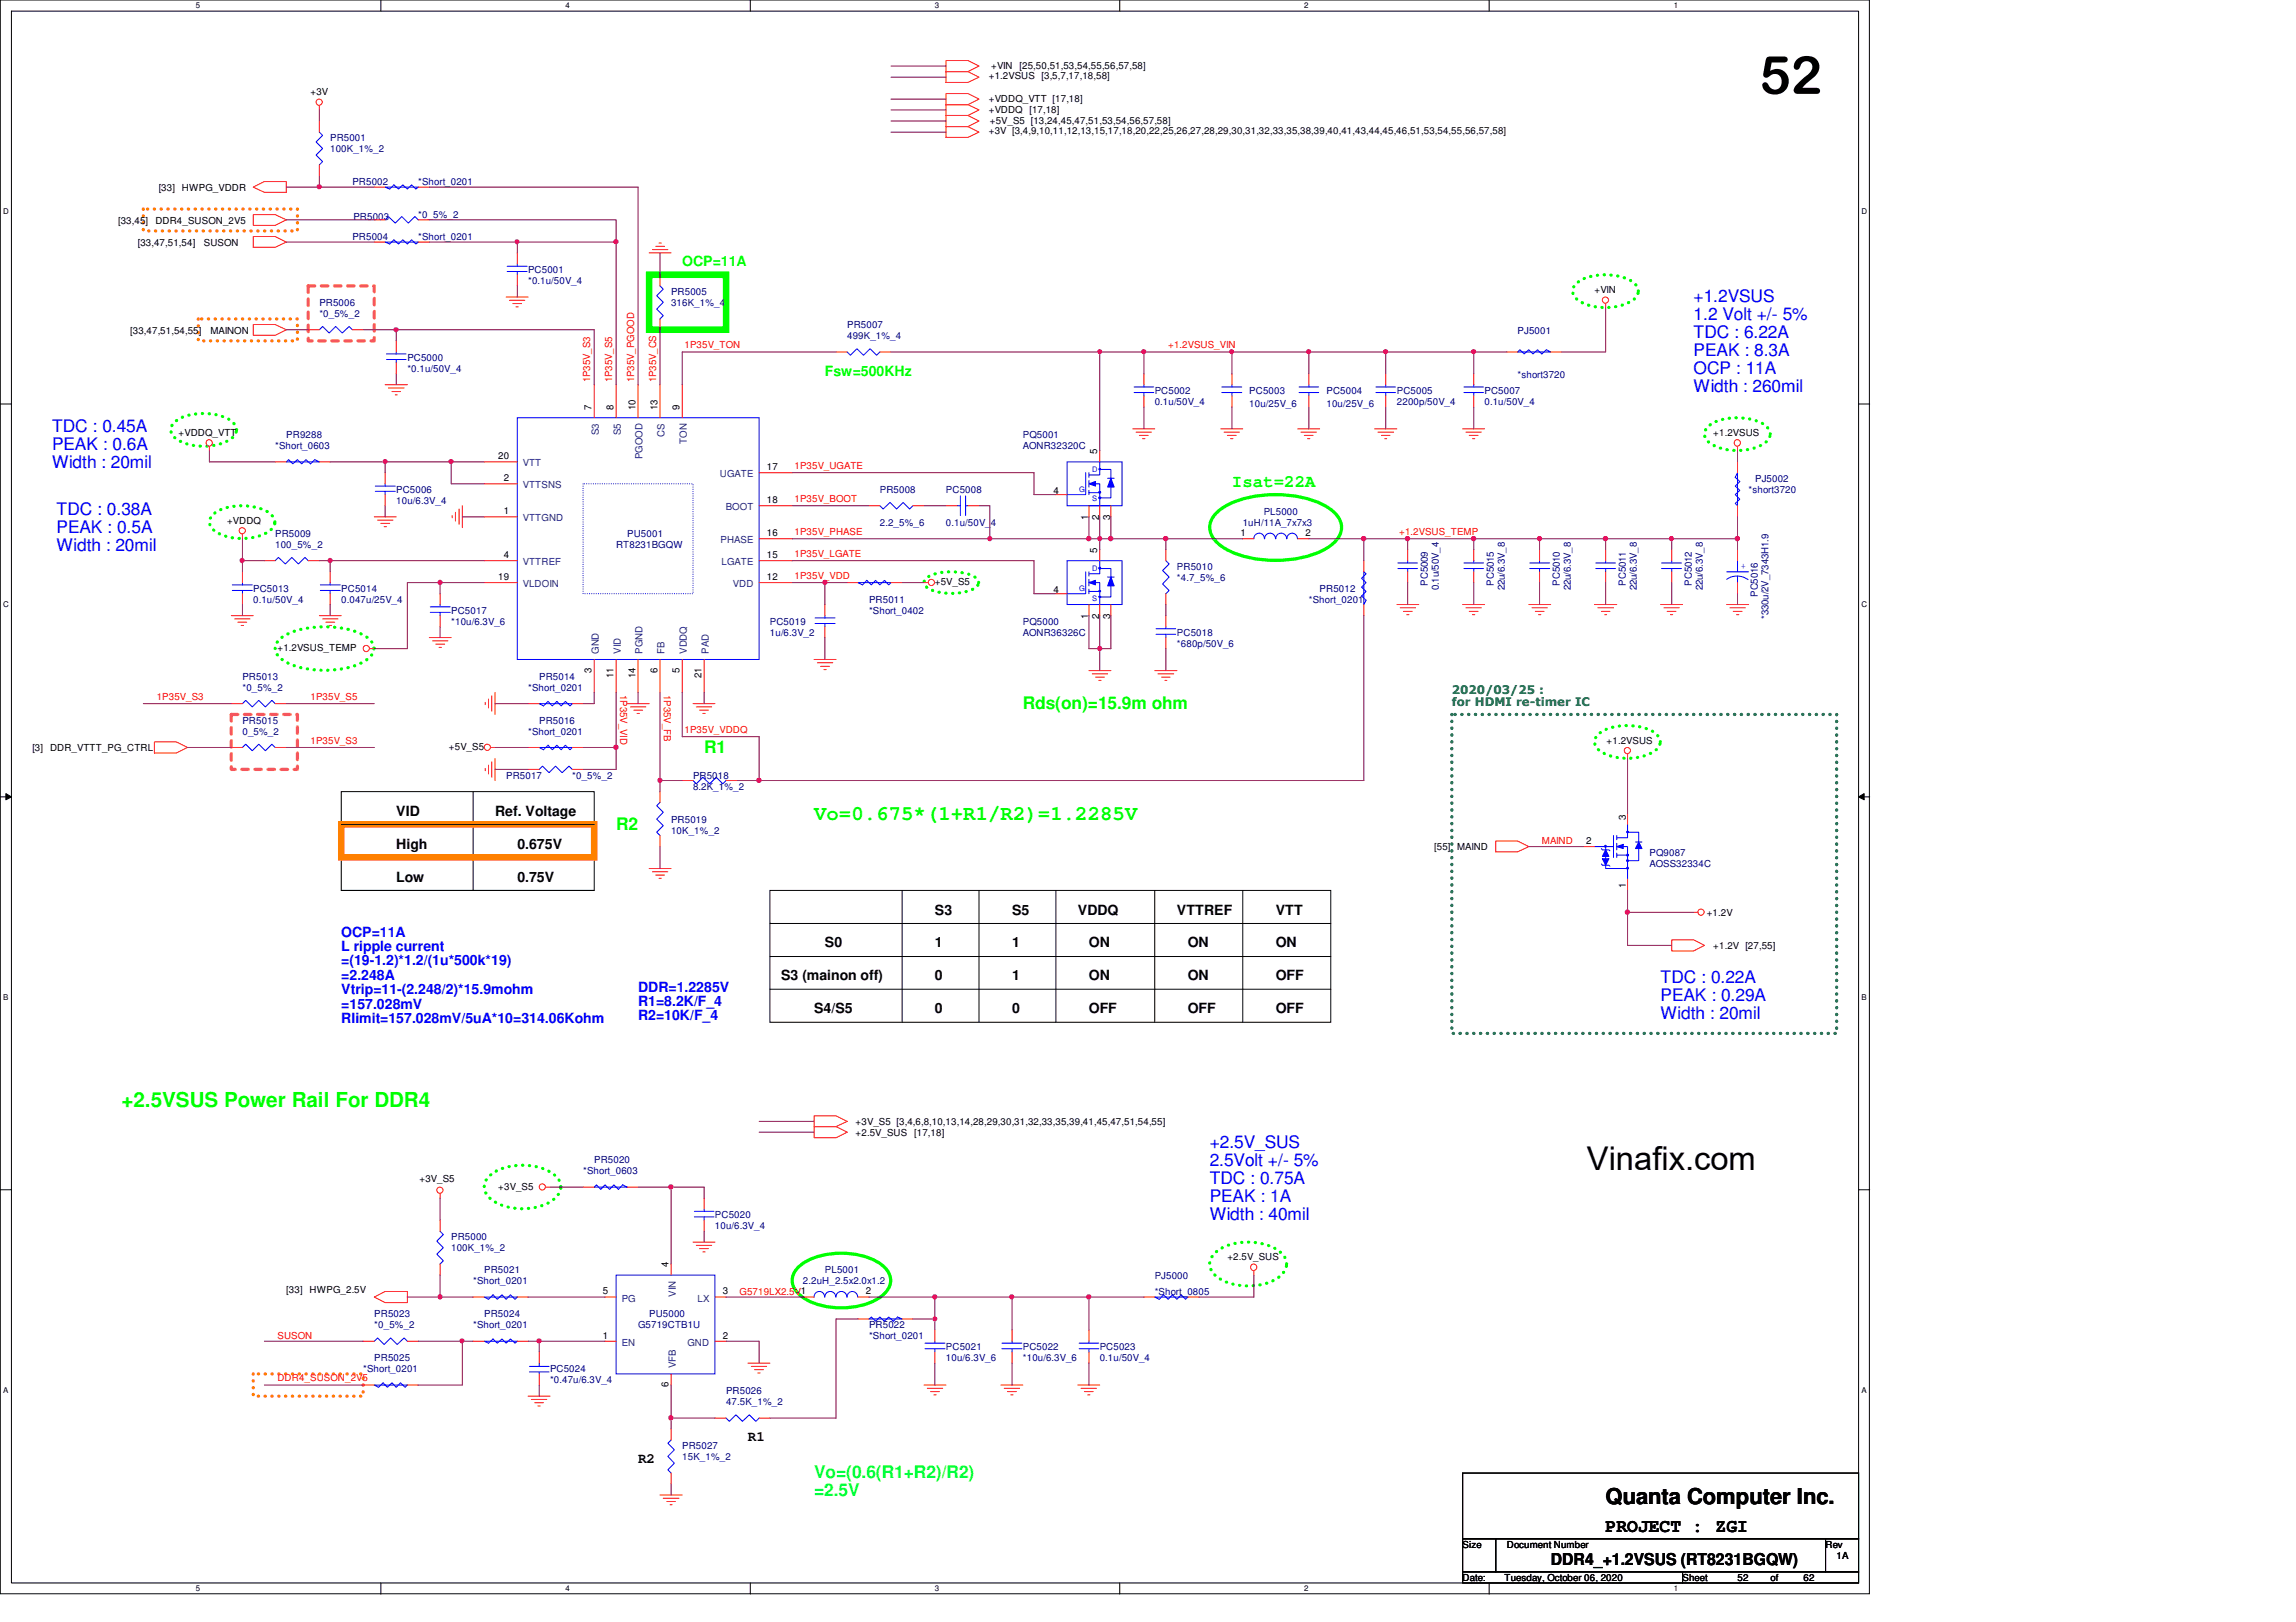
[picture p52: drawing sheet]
<svg xmlns="http://www.w3.org/2000/svg" width="297mm" height="210mm" viewBox="0 0 297 210" stroke-linecap="round" stroke-linejoin="round" font-family="sans-serif">
<defs><g id="words">
<text font-size="6.8" x="227.6" y="12.1">52</text>
<text font-size="4.2" x="205.3" y="151.5">Vinafix.com</text>
<text font-size="2.8" x="207.7" y="194.6">Quanta Computer Inc.</text>
<g font-size="2.7" fill="#0f0">
<text x="105.3" y="106.1">Vo=0.675*(1+R1/R2)=1.2285V</text>
<text x="15.7" y="143.3">+2.5VSUS Power Rail For DDR4</text>
</g>
<text font-size="2.4" x="207.7" y="198.2">PROJECT : ZGI</text>
<g font-size="2.2" fill="#00f">
<text x="219.1" y="39">+1.2VSUS</text>
<text x="219.1" y="41.4">1.2 Volt +/- 5%</text>
<text x="219.1" y="43.7">TDC : 6.22A</text>
<text x="219.1" y="46">PEAK : 8.3A</text>
<text x="219.1" y="48.3">OCP : 11A</text>
<text x="219.1" y="50.7">Width : 260mil</text>
<text x="6.7" y="56">TDC : 0.45A</text>
<text x="6.7" y="58.3">PEAK : 0.6A</text>
<text x="6.7" y="60.6">Width : 20mil</text>
<text x="7.3" y="66.6">TDC : 0.38A</text>
<text x="7.3" y="69">PEAK : 0.5A</text>
<text x="7.3" y="71.3">Width : 20mil</text>
<text x="214.8" y="127.2">TDC : 0.22A</text>
<text x="214.8" y="129.5">PEAK : 0.29A</text>
<text x="214.8" y="131.9">Width : 20mil</text>
<text x="156.5" y="148.5">+2.5V_SUS</text>
<text x="156.5" y="150.9">2.5Volt +/- 5%</text>
<text x="156.5" y="153.2">TDC : 0.75A</text>
<text x="156.5" y="155.5">PEAK : 1A</text>
<text x="156.5" y="157.9">Width : 40mil</text>
</g>
<g font-size="2.2" fill="#0f0">
<text x="159.4" y="63">Isat=22A</text>
<text x="132.3" y="91.7">Rds(on)=15.9m ohm</text>
<text x="91.1" y="97.4">R1</text>
<text x="79.7" y="107.4">R2</text>
</g>
<g font-size="2.2" fill="#00ff40">
<text x="105.3" y="191.3">Vo=(0.6(R1+R2)/R2)</text>
<text x="105.3" y="193.6">=2.5V</text>
</g>
<text font-size="2.1" x="200.6" y="202.6">DDR4_+1.2VSUS (RT8231BGQW)</text>
<g font-size="1.8" fill="#0f0">
<text x="88.3" y="34.4">OCP=11A</text>
<text x="106.7" y="48.6">Fsw=500KHz</text>
</g>
<g font-size="1.8">
<text x="51.3" y="105.5">VID</text>
<text x="64.1" y="105.5">Ref. Voltage</text>
<text x="51.3" y="109.8">High</text>
<text x="66.9" y="109.8">0.675V</text>
<text x="51.3" y="114.1">Low</text>
<text x="66.9" y="114.1">0.75V</text>
<text x="120.9" y="118.4">S3</text>
<text x="130.9" y="118.4">S5</text>
<text x="139.4" y="118.4">VDDQ</text>
<text x="152.3" y="118.4">VTTREF</text>
<text x="165.1" y="118.4">VTT</text>
<text x="106.7" y="122.6">S0</text>
<text x="120.9" y="122.6">1</text>
<text x="130.9" y="122.6">1</text>
<text x="140.9" y="122.6">ON</text>
<text x="153.7" y="122.6">ON</text>
<text x="165.1" y="122.6">ON</text>
<text x="101" y="126.9">S3 (mainon off)</text>
<text x="105.3" y="131.1">S4/S5</text>
<text x="120.9" y="131.1">0</text>
<text x="120.9" y="126.9">0</text>
<text x="130.9" y="131.1">0</text>
<text x="130.9" y="126.9">1</text>
<text x="140.9" y="126.9">ON</text>
<text x="140.9" y="131.1">OFF</text>
<text x="153.7" y="126.9">ON</text>
<text x="153.7" y="131.1">OFF</text>
<text x="165.1" y="126.9">OFF</text>
<text x="165.1" y="131.1">OFF</text>
<text x="82.5" y="189.3">R2</text>
<text x="96.8" y="186.4">R1</text>
</g>
<g font-size="1.8" fill="#00f">
<text x="44.2" y="121.2">OCP=11A</text>
<text x="44.2" y="123.1">L ripple current</text>
<text x="44.2" y="124.9">=(19-1.2)*1.2/(1u*500k*19)</text>
<text x="44.2" y="126.8">=2.248A</text>
<text x="44.2" y="128.7">Vtrip=11-(2.248/2)*15.9mohm</text>
<text x="44.2" y="130.5">=157.028mV</text>
<text x="82.5" y="128.3">DDR=1.2285V</text>
<text x="82.5" y="130.2">R1=8.2K/F_4</text>
<text x="44.2" y="132.4">Rlimit=157.028mV/5uA*10=314.06Kohm</text>
<text x="82.5" y="132">R2=10K/F_4</text>
</g>
<g font-size="1.5" fill="#008000">
<text x="187.8" y="89.8">2020/03/25 :</text>
<text x="187.8" y="91.3">for HDMI re-timer IC</text>
</g>
<g font-size="1.3">
<text x="127.9" y="10.3">+1.2VSUS [3,5,7,17,18,58]</text>
<text x="128.2" y="8.9">+VIN</text>
<text x="131.9" y="8.9">[25,50,51,53,54,55,56,57,58]</text>
<text x="40.2" y="12.3">+3V</text>
<text x="127.9" y="13.2">+VDDQ_VTT [17,18]</text>
<text x="127.9" y="17.4">+3V [3,4,9,10,11,12,13,15,17,18,20,22,25,26,27,28,29,30,31,32,33,35,38,39,40,41,43,44,45,46,51,53,54,55,56,57,58]</text>
<text x="127.9" y="14.6">+VDDQ [17,18]</text>
<text x="128.1" y="16">+5V_S5 [13,24,45,47,51,53,54,56,57,58]</text>
<text x="15.3" y="29">[33,45]</text>
<text x="20.1" y="29">DDR4_SUSON_2V5</text>
<text x="20.5" y="24.7">[33]</text>
<text x="23.5" y="24.7">HWPG_VDDR</text>
<text x="17.8" y="31.8">[33,47,51,54]</text>
<text x="26.4" y="31.8">SUSON</text>
<text x="206.3" y="37.9">+VIN</text>
<text x="16.8" y="43.2">[33,47,51,54,55]</text>
<text x="27.2" y="43.2">MAINON</text>
<text x="76.5" y="53" transform="rotate(-90 76.5 53)">7</text>
<text x="79.4" y="53" transform="rotate(-90 79.4 53)">8</text>
<text x="82.2" y="53" transform="rotate(-90 82.2 53)">10</text>
<text x="85" y="53" transform="rotate(-90 85 53)">13</text>
<text x="87.9" y="53" transform="rotate(-90 87.9 53)">9</text>
<text x="23.1" y="56.4">+VDDQ_VTT</text>
<text x="64.5" y="59.4">20</text>
<text x="141.9" y="58.8" transform="rotate(-90 141.9 58.8)">5</text>
<text x="221.7" y="56.4">+1.2VSUS</text>
<text x="65.2" y="62.3">2</text>
<text x="99.2" y="60.8">17</text>
<text x="99.2" y="65.1">18</text>
<text x="136.3" y="63.9">4</text>
<text x="29.4" y="67.8">+VDDQ</text>
<text x="65.2" y="66.5">1</text>
<text x="99.2" y="69.4">16</text>
<text x="140.8" y="67.3" transform="rotate(-90 140.8 67.3)">1</text>
<text x="141.9" y="71.5" transform="rotate(-90 141.9 71.5)">5</text>
<text x="142.2" y="67.3" transform="rotate(-90 142.2 67.3)">2</text>
<text x="143.6" y="67.3" transform="rotate(-90 143.6 67.3)">3</text>
<text x="160.5" y="69.4">1</text>
<text x="168.9" y="69.4">2</text>
<text x="64.5" y="75.1">19</text>
<text x="65.2" y="72.2">4</text>
<text x="99.2" y="72.2">15</text>
<text x="99.2" y="75.1">12</text>
<text x="120.9" y="75.7">+5V_S5</text>
<text x="136.3" y="76.8">4</text>
<text x="140.8" y="80.1" transform="rotate(-90 140.8 80.1)">1</text>
<text x="142.2" y="80.1" transform="rotate(-90 142.2 80.1)">2</text>
<text x="143.6" y="80.1" transform="rotate(-90 143.6 80.1)">3</text>
<text x="35.9" y="84.3">+1.2VSUS_TEMP</text>
<text x="76.5" y="87" transform="rotate(-90 76.5 87)">3</text>
<text x="79.4" y="87.7" transform="rotate(-90 79.4 87.7)">11</text>
<text x="82.2" y="87.7" transform="rotate(-90 82.2 87.7)">14</text>
<text x="85" y="87" transform="rotate(-90 85 87)">6</text>
<text x="87.9" y="87" transform="rotate(-90 87.9 87)">5</text>
<text x="90.8" y="87.7" transform="rotate(-90 90.8 87.7)">21</text>
<text x="4.2" y="97.2">[3]</text>
<text x="6.5" y="97.2">DDR_VTTT_PG_CTRL</text>
<text x="58.1" y="97.1">+5V_S5</text>
<text x="207.9" y="96.2">+1.2VSUS</text>
<text x="210.4" y="106.1" transform="rotate(-90 210.4 106.1)">3</text>
<text x="185.5" y="110">[55]</text>
<text x="188.5" y="110">MAIND</text>
<text x="205.2" y="109.2">2</text>
<text x="210.4" y="114.9" transform="rotate(-90 210.4 114.9)">1</text>
<text x="220.8" y="118.5">+1.2V</text>
<text x="221.7" y="122.8">+1.2V [27,55]</text>
<text x="110.7" y="147">+2.5V_SUS</text>
<text x="110.7" y="145.6">+3V_S5 [3,4,6,8,10,13,14,28,29,30,31,32,33,35,39,41,45,47,51,54,55]</text>
<text x="118.3" y="147">[17,18]</text>
<text x="54.3" y="153">+3V_S5</text>
<text x="64.5" y="154">+3V_S5</text>
<text x="37" y="167.3">[33]</text>
<text x="40" y="167.3">HWPG_2.5V</text>
<text x="78" y="167.5">5</text>
<text x="86.5" y="164" transform="rotate(-90 86.5 164)">4</text>
<text x="93.5" y="167.5">3</text>
<text x="112" y="167.5">2</text>
<text x="158.8" y="163.1">+2.5V_SUS</text>
<text x="78" y="173.2">1</text>
<text x="93.5" y="173.2">2</text>
<text x="86.5" y="179.5" transform="rotate(-90 86.5 179.5)">6</text>
<text x="189.2" y="200.3">Size</text>
<text x="194.9" y="200.3">Document Number</text>
<text x="236.2" y="200.3">Rev</text>
<text x="237.6" y="201.8">1A</text>
<text x="189.2" y="204.6">Date:</text>
<text x="194.6" y="204.6">Tuesday, October 06, 2020</text>
<text x="217.7" y="204.6">Sheet</text>
<text x="224.8" y="204.6">52</text>
<text x="229.1" y="204.6">of</text>
<text x="233.3" y="204.6">62</text>
</g>
<g font-size="1.3" fill="#000080">
<text x="42.7" y="18.3">PR5001</text>
<text x="42.7" y="19.7">100K_1%_2</text>
<text x="45.6" y="24">PR5002</text>
<text x="54.1" y="24">*Short_0201</text>
<text x="45.7" y="28.5">PR5003</text>
<text x="54.1" y="28.2">*0_5%_2</text>
<text x="45.6" y="31.1">PR5004</text>
<text x="54.1" y="31.1">*Short_0201</text>
<text x="68.3" y="35.3">PC5001</text>
<text x="41.3" y="39.6">PR5006</text>
<text x="41.3" y="41">*0_5%_2</text>
<text x="68.3" y="36.7">*0.1u/50V_4</text>
<text x="86.8" y="38.2">PR5005</text>
<text x="86.8" y="39.6">316K_1%_4</text>
<text x="52.7" y="46.7">PC5000</text>
<text x="109.6" y="42.5">PR5007</text>
<text x="109.6" y="43.9">499K_1%_4</text>
<text x="196.3" y="43.2">PJ5001</text>
<text x="52.7" y="48.1">*0.1u/50V_4</text>
<text x="149.4" y="51">PC5002</text>
<text x="149.4" y="52.4">0.1u/50V_4</text>
<text x="161.6" y="51">PC5003</text>
<text x="161.6" y="52.7">10u/25V_6</text>
<text x="171.6" y="51">PC5004</text>
<text x="171.6" y="52.7">10u/25V_6</text>
<text x="180.7" y="51">PC5005</text>
<text x="180.7" y="52.4">2200p/50V_4</text>
<text x="192.1" y="51">PC5007</text>
<text x="192.1" y="52.4">0.1u/50V_4</text>
<text x="196.3" y="49">*short3720</text>
<text x="35.6" y="58.1">*Short_0603</text>
<text x="37" y="56.7">PR9288</text>
<text x="132.3" y="56.7">PQ5001</text>
<text x="132.3" y="58.1">AONR32320C</text>
<text x="51.3" y="63.8">PC5006</text>
<text x="51.3" y="65.2">10u/6.3V_4</text>
<text x="113.8" y="63.8">PR5008</text>
<text x="122.4" y="63.8">PC5008</text>
<text x="226.2" y="63.8">*short3720</text>
<text x="227.1" y="62.4">PJ5002</text>
<text x="35.6" y="69.5">PR5009</text>
<text x="35.6" y="70.9">100_5%_2</text>
<text x="79.7" y="70.9">RT8231BGQW</text>
<text x="81.1" y="69.5">PU5001</text>
<text x="113.8" y="68.1">2.2_5%_6</text>
<text x="122.4" y="68.1">0.1u/50V_4</text>
<text x="160.8" y="68.1">1uH/11A_7x7x3</text>
<text x="163.5" y="66.6">PL5000</text>
<text x="32.8" y="76.6">PC5013</text>
<text x="44.2" y="76.6">PC5014</text>
<text x="152.3" y="73.7">PR5010</text>
<text x="152.3" y="75.2">*4.7_5%_6</text>
<text x="170.7" y="76.6">PR5012</text>
<text x="184.7" y="75.8" transform="rotate(-90 184.7 75.8)">PC5009</text>
<text x="186.1" y="76.4" transform="rotate(-90 186.1 76.4)">0.1u/50V_4</text>
<text x="193.2" y="75.8" transform="rotate(-90 193.2 75.8)">PC5015</text>
<text x="194.7" y="76.4" transform="rotate(-90 194.7 76.4)">22u/6.3V_8</text>
<text x="201.8" y="75.8" transform="rotate(-90 201.8 75.8)">PC5010</text>
<text x="203.2" y="76.4" transform="rotate(-90 203.2 76.4)">22u/6.3V_8</text>
<text x="210.4" y="75.8" transform="rotate(-90 210.4 75.8)">PC5011</text>
<text x="211.7" y="76.4" transform="rotate(-90 211.7 76.4)">22u/6.3V_8</text>
<text x="218.9" y="75.8" transform="rotate(-90 218.9 75.8)">PC5012</text>
<text x="220.3" y="76.4" transform="rotate(-90 220.3 76.4)">22u/6.3V_8</text>
<text x="227.4" y="77.3" transform="rotate(-90 227.4 77.3)">PC5016</text>
<text x="32.8" y="78">0.1u/50V_4</text>
<text x="44.2" y="78">0.047u/25V_4</text>
<text x="58.4" y="79.4">PC5017</text>
<text x="58.4" y="80.9">*10u/6.3V_6</text>
<text x="99.6" y="80.9">PC5019</text>
<text x="99.6" y="82.3">1u/6.3V_2</text>
<text x="112.4" y="78">PR5011</text>
<text x="112.4" y="79.4">*Short_0402</text>
<text x="132.3" y="80.9">PQ5000</text>
<text x="132.3" y="82.3">AONR36326C</text>
<text x="152.3" y="82.3">PC5018</text>
<text x="152.3" y="83.7">*680p/50V_6</text>
<text x="169.3" y="78">*Short_0201</text>
<text x="228.8" y="80.1" transform="rotate(-90 228.8 80.1)">*330u/2V_7343H1.9</text>
<text x="31.4" y="88">PR5013</text>
<text x="31.4" y="89.4">*0_5%_2</text>
<text x="68.3" y="89.4">*Short_0201</text>
<text x="69.8" y="88">PR5014</text>
<text x="31.4" y="93.6">PR5015</text>
<text x="31.4" y="95.1">0_5%_2</text>
<text x="68.3" y="95.1">*Short_0201</text>
<text x="69.8" y="93.6">PR5016</text>
<text x="65.5" y="100.8">PR5017</text>
<text x="74" y="100.8">*0_5%_2</text>
<text x="89.7" y="100.8">PR5018</text>
<text x="86.8" y="106.5">PR5019</text>
<text x="86.8" y="107.9">10K_1%_2</text>
<text x="89.7" y="102.2">8.2K_1%_2</text>
<text x="213.4" y="110.7">PQ9087</text>
<text x="213.4" y="112.1">AOSS32334C</text>
<text x="75.4" y="152">*Short_0603</text>
<text x="76.9" y="150.5">PR5020</text>
<text x="58.4" y="160.5">PR5000</text>
<text x="58.4" y="161.9">100K_1%_2</text>
<text x="92.5" y="157.6">PC5020</text>
<text x="92.5" y="159.1">10u/6.3V_4</text>
<text x="61.2" y="166.2">*Short_0201</text>
<text x="62.7" y="164.8">PR5021</text>
<text x="103.9" y="166.2">2.2uH_2.5x2.0x1.2</text>
<text x="106.7" y="164.8">PL5001</text>
<text x="149.4" y="165.5">PJ5000</text>
<text x="149.4" y="167.6">*Short_0805</text>
<text x="48.4" y="170.5">PR5023</text>
<text x="48.4" y="171.9">*0_5%_2</text>
<text x="61.2" y="171.9">*Short_0201</text>
<text x="62.7" y="170.5">PR5024</text>
<text x="82.5" y="171.9">G5719CTB1U</text>
<text x="84" y="170.5">PU5000</text>
<text x="112.4" y="171.9">PR5022</text>
<text x="112.4" y="173.3">*Short_0201</text>
<text x="47" y="177.6">*Short_0201</text>
<text x="48.4" y="176.1">PR5025</text>
<text x="71.2" y="177.6">PC5024</text>
<text x="71.2" y="179">*0.47u/6.3V_4</text>
<text x="122.4" y="174.8">PC5021</text>
<text x="122.4" y="176.1">10u/6.3V_6</text>
<text x="132.3" y="174.8">PC5022</text>
<text x="132.3" y="176.1">*10u/6.3V_6</text>
<text x="142.3" y="174.8">PC5023</text>
<text x="142.3" y="176.1">0.1u/50V_4</text>
<text x="93.9" y="180.4">PR5026</text>
<text x="93.9" y="181.9">47.5K_1%_2</text>
<text x="88.3" y="187.5">PR5027</text>
<text x="88.3" y="189">15K_1%_2</text>
</g>
<g font-size="1.3" fill="#f00">
<text x="88.6" y="45">1P35V_TON</text>
<text x="151.1" y="45">+1.2VSUS_VIN</text>
<text x="76.4" y="49.5" transform="rotate(-90 76.4 49.5)">1P35V_S3</text>
<text x="79.2" y="49.5" transform="rotate(-90 79.2 49.5)">1P35V_S5</text>
<text x="82" y="49.5" transform="rotate(-90 82 49.5)">1P35V_PGOOD</text>
<text x="84.9" y="49.5" transform="rotate(-90 84.9 49.5)">1P35V_CS</text>
<text x="102.8" y="64.9">1P35V_BOOT</text>
<text x="102.8" y="60.7">1P35V_UGATE</text>
<text x="102.8" y="69.2">1P35V_PHASE</text>
<text x="181" y="69.2">+1.2VSUS_TEMP</text>
<text x="102.8" y="74.9">1P35V_VDD</text>
<text x="102.8" y="72.1">1P35V_LGATE</text>
<text x="80.2" y="89.9" transform="rotate(90 80.2 89.9)">1P35V_VID</text>
<text x="85.9" y="89.9" transform="rotate(90 85.9 89.9)">1P35V_FB</text>
<text x="20.3" y="90.6">1P35V_S3</text>
<text x="40.2" y="90.6">1P35V_S5</text>
<text x="88.6" y="94.8">1P35V_VDDQ</text>
<text x="40.2" y="96.2">1P35V_S3</text>
<text x="199.5" y="109.3">MAIND</text>
<text x="95.7" y="167.6">G5719LX2.5V1</text>
<text x="35.9" y="173.3">SUSON</text>
<text x="35.9" y="178.7">DDR4_SUSON_2V5</text>
</g>
<g font-size="1.3" fill="#004080">
<text x="77.5" y="56.3" transform="rotate(-90 77.5 56.3)">S3</text>
<text x="80.3" y="56.3" transform="rotate(-90 80.3 56.3)">S5</text>
<text x="83.1" y="59.4" transform="rotate(-90 83.1 59.4)">PGOOD</text>
<text x="86" y="56.5" transform="rotate(-90 86 56.5)">CS</text>
<text x="88.9" y="57.4" transform="rotate(-90 88.9 57.4)">TON</text>
<text x="67.6" y="63.2">VTTSNS</text>
<text x="67.6" y="60.4">VTT</text>
<text x="93.1" y="61.8">UGATE</text>
<text x="67.6" y="67.5">VTTGND</text>
<text x="93.2" y="70.3">PHASE</text>
<text x="93.9" y="66">BOOT</text>
<text x="67.6" y="76">VLDOIN</text>
<text x="67.6" y="73.2">VTTREF</text>
<text x="93.3" y="73.2">LGATE</text>
<text x="94.8" y="76">VDD</text>
<text x="77.5" y="84.6" transform="rotate(-90 77.5 84.6)">GND</text>
<text x="80.3" y="84.6" transform="rotate(-90 80.3 84.6)">VID</text>
<text x="83.1" y="84.6" transform="rotate(-90 83.1 84.6)">PGND</text>
<text x="86" y="84.6" transform="rotate(-90 86 84.6)">FB</text>
<text x="88.9" y="84.6" transform="rotate(-90 88.9 84.6)">VDDQ</text>
<text x="91.7" y="84.6" transform="rotate(-90 91.7 84.6)">PAD</text>
<text x="87.4" y="167.8" transform="rotate(-90 87.4 167.8)">VIN</text>
<text x="80.4" y="168.4">PG</text>
<text x="90.3" y="168.4">LX</text>
<text x="80.4" y="174.2">EN</text>
<text x="87.4" y="177.1" transform="rotate(-90 87.4 177.1)">VFB</text>
<text x="88.9" y="174.2">GND</text>
</g>
<text font-size="1.3" fill="#00f" x="225.2" y="73.6">+</text>
<g font-size="1">
<text x="25.4" y="1.1">5</text>
<text x="73.1" y="1.1">4</text>
<text x="120.9" y="1.1">3</text>
<text x="168.7" y="1.1">2</text>
<text x="216.5" y="1.1">1</text>
<text x=".4" y="27.7">D</text>
<text x="240.8" y="27.7">D</text>
<text x=".4" y="78.6">C</text>
<text x="240.8" y="78.6">C</text>
<text x=".4" y="129.4">B</text>
<text x="240.8" y="129.4">B</text>
<text x=".4" y="180.3">A</text>
<text x="240.8" y="180.3">A</text>
<text x="25.4" y="205.9">5</text>
<text x="73.1" y="205.9">4</text>
<text x="120.9" y="205.9">3</text>
<text x="168.7" y="205.9">2</text>
<text x="216.5" y="205.9">1</text>
</g>
<g font-size="1" fill="#00f">
<text x="139.6" y="63.6">G</text>
<text x="141.3" y="64.9">S</text>
<text x="141.3" y="61.1">D</text>
<text x="139.6" y="76.5">G</text>
<text x="141.3" y="77.7">S</text>
<text x="141.3" y="73.9">D</text>
</g>
</g></defs>
<path d="M0 0h241.8v206.2h-241.8zM1.5 1.4h238.9v203.5h-238.9z" fill="none" stroke="#000" stroke-width=".13"/>
<g fill="#fff">
<path d="M25.4 .2h.5v1.1h-.5z"/>
<path d="M25.4 205h.5v1.2h-.5z"/>
</g>
<path d="M49.3 0v1.4M49.3 204.9v1.4" fill="none" stroke="#000" stroke-width=".13"/>
<g fill="#fff">
<path d="M73.1 .2h.6v1.1h-.6z"/>
<path d="M73.1 205h.6v1.2h-.6z"/>
</g>
<path d="M97.1 0v1.4M97.1 204.9v1.4" fill="none" stroke="#000" stroke-width=".13"/>
<g fill="#fff">
<path d="M120.9 .2h.6v1.1h-.6z"/>
<path d="M120.9 205h.6v1.2h-.6z"/>
</g>
<path d="M144.9 0v1.4M144.9 204.9v1.4" fill="none" stroke="#000" stroke-width=".13"/>
<g fill="#fff">
<path d="M168.7 .2h.6v1.1h-.6z"/>
<path d="M168.7 205h.6v1.2h-.6z"/>
</g>
<path d="M192.7 0v1.4M192.7 204.9v1.4" fill="none" stroke="#000" stroke-width=".13"/>
<g fill="#fff">
<path d="M216.5 .2h.6v1.1h-.6z"/>
<path d="M216.5 205h.6v1.2h-.6z"/>
<path d="M.4 26.8h.7v1.2h-.7z"/>
<path d="M240.8 26.8h.8v1.2h-.8z"/>
<path d="M.4 77.7h.7v1.1h-.7z"/>
<path d="M240.8 77.7h.8v1.1h-.8z"/>
</g>
<path d="M0 52.3h1.5M240.4 52.3h1.5" fill="none" stroke="#000" stroke-width=".13"/>
<g fill="#fff">
<path d="M.4 128.5h.7v1.2h-.7z"/>
<path d="M240.8 128.5h.7v1.2h-.7z"/>
</g>
<path d="M0 103.1h1.5M.8 102.7l.7 .4-.7 .4zM240.4 103.1h1.5M240.4 103.1l.8-.4v.8z" fill="none" stroke="#000" stroke-width=".13"/>
<path d="M.8 102.7l.7 .4-.7 .4zM240.4 103.1l.8-.4v.8z" fill="#000"/>
<g fill="#fff">
<path d="M.4 179.4h.7v1.1h-.7z"/>
<path d="M240.8 179.4h.7v1.1h-.7z"/>
</g>
<g fill="none" stroke="#000" stroke-width=".13">
<path d="M44.2 102.4h32.7v12.8h-32.7zM44.2 115.2h32.7M44.2 111h32.7M44.2 106.7h32.7M61.2 102.4v12.8M99.6 115.2h72.6v17.1h-72.6zM99.6 119.5h72.6M116.7 115.2v17.1M126.7 115.2v17.1M136.6 115.2v17.1M149.4 115.2v17.1M160.8 115.2v17.1"/>
<path d="M99.6 123.8h72.6M99.6 128h72.6M0 154h1.5M240.4 154h1.5M189.2 190.6h51.2v8.5h-51.2zM189.2 199.1h4.3v4.3h-4.3zM193.5 199.1h42.7v4.3h-42.7zM236.2 199.1h4.2v4.3h-4.2zM189.2 203.4h28.5v1.5h-28.5zM217.7 203.4h22.7v1.5h-22.7z"/>
</g>
<path d="M44.2 106.7h32.7v4.3h-32.7z" fill="none" stroke="#ff8000" stroke-width=".85"/>
<path d="M203.8 36.8a5.3 5.3 0 0 1 3.9-1.2 5.4 5.4 0 0 1 3.9 1.2 1.26 1.26 0 0 1-.4 2 7.1 7.1 0 0 1-7 0 1.31 1.31 0 0 1-.4-2zM22.4 54.8a5.3 5.3 0 0 1 3.9-1.3 5.4 5.4 0 0 1 4 1.3 1.26 1.26 0 0 1-.4 2 7.1 7.1 0 0 1-7.1 0 1.31 1.31 0 0 1-.4-2zM220.8 55.3a5.3 5.3 0 0 1 3.9-1.2 5.4 5.4 0 0 1 4 1.2 1.26 1.26 0 0 1-.4 2 7.1 7.1 0 0 1-7.1 0 1.31 1.31 0 0 1-.4-2zM27.4 66.7a5.3 5.3 0 0 1 3.9-1.3 5.4 5.4 0 0 1 3.9 1.3 1.27 1.27 0 0 1-.4 2 7 7 0 0 1-7 0 1.31 1.31 0 0 1-.4-2zM119.9 74.8a6.9 6.9 0 0 1 6.4 0 .71 .71 0 0 1 0 1.2 6.8 6.8 0 0 1-6.4 0 .72 .72 0 0 1 0-1.2zM36 82.9a7.4 7.4 0 0 1 4.8-1.7 11.1 11.1 0 0 1 6.7 1.3 1.6 1.6 0 0 1 .9 1.4 1.6 1.6 0 0 1-.9 1.4 11.2 11.2 0 0 1-7.7 1.3 6.7 6.7 0 0 1-3.8-1.7 1.43 1.43 0 0 1 0-2zM206.6 95.2a5.3 5.3 0 0 1 3.9-1.3 5.4 5.4 0 0 1 4 1.3 1.26 1.26 0 0 1-.4 2 7.1 7.1 0 0 1-7.1 0 1.31 1.31 0 0 1-.4-2zM63.5 152a7.5 7.5 0 0 1 8.2 0 1.89 1.89 0 0 1 0 3.2 7.4 7.4 0 0 1-8.2 0 1.9 1.9 0 0 1 0-3.2zM157.3 162a7.4 7.4 0 0 1 8.3 0 1.9 1.9 0 0 1 0 3.2 7.4 7.4 0 0 1-8.3 0 1.91 1.91 0 0 1 0-3.2z" fill="none" stroke="#0f0" stroke-width=".42" stroke-dasharray="0 .8"/>
<path d="M84 35.6h9.9v7.1h-9.9z" fill="none" stroke="#0f0" stroke-width=".85"/>
<path d="M18.5 27.1h20v2.8h-20zM25.7 41.3h12.8v2.8h-12.8zM32.8 177.8h14.2v2.9h-14.2z" fill="none" stroke="#ff8000" stroke-width=".42" stroke-dasharray="0 .8"/>
<path d="M157.3 66.5a9.3 9.3 0 0 1 5.3-2.3 14.7 14.7 0 0 1 8.9 1.3 3.6 3.6 0 0 1 2.1 2.7 3 3 0 0 1-1.4 2.4 13.1 13.1 0 0 1-8.4 1.9 11.3 11.3 0 0 1-5.9-1.9 2.6 2.6 0 0 1-.6-4.1zM103.4 163.9a8.6 8.6 0 0 1 6.6-1.7 6.7 6.7 0 0 1 4.8 2.3 2.19 2.19 0 0 1-.4 3 9.3 9.3 0 0 1-7.8 1.5 6.2 6.2 0 0 1-3.7-2.1 2.2 2.2 0 0 1 .5-3z" fill="none" stroke="#0f0" stroke-width=".42"/>
<path d="M187.8 92.5h49.8v41.2h-49.8z" fill="none" stroke="#008000" stroke-width=".42" stroke-dasharray="0 .8"/>
<path d="M39.9 37h8.5v7.1h-8.5zM29.9 92.5h8.6v7.1h-8.6z" fill="none" stroke="#ff8040" stroke-width=".42" stroke-dasharray=".8 .8"/>
<g fill="none" stroke="#f00" stroke-width=".13">
<path d="M41.3 13.7v.5M41.3 15.7v1.4M122.4 12.1h2.8l1.5 .7-1.5 .7h-2.8zM122.4 7.8h2.8l1.5 .8-1.5 .7h-2.8zM122.4 16.4h2.8l1.5 .7-1.5 .7h-2.8zM122.4 14.9h2.8l1.5 .8-1.5 .7h-2.8zM122.4 9.3h2.8l1.5 .7-1.5 .7h-2.8zM122.4 13.5h2.8l1.5 .7-1.5 .7h-2.8zM32.8 24.2l1.4-.7h2.8v1.4h-2.8zM32.8 27.8h2.8l1.4 .6-1.4 .8h-2.8zM32.8 30.6h2.8l1.4 .7-1.4 .7h-2.8zM41.3 21.3v1.5"/>
<path d="M65.5 38.4h2.8M65.9 38.9h2M66.3 39.3h1.2M66.8 39.7h.3M66.9 32.7v1.5M66.9 35.6v1.4M84 32.7h2.8M84.4 32.3h2M84.8 31.9h1.2M85.3 31.5h.3M85.4 35.6v1.4M207.7 39.3v.5"/>
<path d="M27.1 57.8v.5M32.8 42h2.8l1.4 .7-1.4 .7h-2.8zM49.8 49.8h2.9M50.2 50.2h2.1M50.7 50.7h1.1M51.1 51.1h.3M62.6 59.8h4.3M76.9 49.8v4.3M79.7 49.8v4.3M82.5 49.8v4.3M85.4 49.8v4.3M85.4 41.3v1.4"/>
<path d="M88.3 49.8v4.3M108.2 45.6h1.4M113.8 45.6h1.5M146.6 55.5h2.8M147 55.9h2M147.4 56.3h1.1M147.8 56.8h.3M157.9 55.5h2.9M158.4 55.9h2M158.8 56.3h1.1M159.2 56.8h.3M167.9 55.5h2.8"/>
<path d="M168.3 55.9h2M168.7 56.3h1.2M169.2 56.8h.3M177.8 55.5h2.9M178.3 55.9h2M178.7 56.3h1.1M179.2 56.8h.2M189.2 55.5h2.9M189.6 55.9h2M190.1 56.3h1.1M190.5 56.8h.3M224.8 57.8v.5"/>
<path d="M224.8 59.8v1.4M29.9 79.7h2.9M31.4 69.1v.6M41.3 79.7h2.9M48.4 66.9h2.9M48.8 67.3h2M49.3 67.7h1.1M49.7 68.2h.3M58.5 66.7v.3M58.9 66.3v1.1M59.4 65.9v2M59.8 65.4v2.9"/>
<path d="M62.6 75.4h4.3M62.6 62.6h4.3M62.6 66.9h4.3M62.6 72.6h4.3M98.2 72.6h4.3M98.2 75.4h4.3M98.2 69.7h4.3M98.2 61.2h4.3M98.2 65.4h4.3M119.5 75.4h.6M150.8 71.1v1.5M150.8 76.8v1.4"/>
<path d="M180.7 78.2h2.9M181.1 78.7h2M181.6 79.1h1.1M182 79.5h.3M189.2 78.2h2.9M189.6 78.7h2M190.1 79.1h1.1M190.5 79.5h.3M197.8 78.2h2.8M198.2 78.7h2M198.6 79.1h1.2M199 79.5h.3"/>
<path d="M199.2 71.1v1.5M199.2 74v1.4M206.3 78.2h2.9M206.7 78.7h2M207.2 79.1h1.1M207.6 79.5h.3M214.8 78.2h2.9M215.3 78.7h2M215.7 79.1h1.1M216.1 79.5h.3M223.4 78.2h2.8M223.8 78.7h2"/>
<path d="M224.2 79.1h1.2M224.7 79.5h.3M224.8 65.4v1.5M20 96h2.8l1.5 .7-1.5 .8h-2.8zM30.3 80.1h2M30.8 80.5h1.1M31.2 80.9h.3M41.7 80.1h2M42.2 80.5h1.1M42.6 80.9h.3M47.8 83.9h.6M55.5 82.5h2.9"/>
<path d="M56 82.9h2M56.4 83.4h1.1M56.8 83.8h.3M62.8 90.9v.3M62.8 99.4v.3M63.2 90.5v1.1M63.2 99v1.2M63.5 96.7h.5M63.6 90v2M63.6 98.6v2M64 89.6v2.9M64 98.2v2.8"/>
<path d="M76.9 85.3v4.3M79.7 85.3v4.3M81.1 91.1h2.9M81.6 91.5h2M82 91.9h1.1M82.4 92.3h.3M82.5 85.3v4.3M85.4 85.3v4.3M88.3 85.3v4.3M89.7 91.1h2.8M90.1 91.5h2M90.5 91.9h1.1"/>
<path d="M90.9 92.3h.3M91.1 85.3v4.3M105.3 85.3h2.9M105.7 85.8h2M106.2 86.2h1.1M106.6 86.7h.3M140.9 86.8h2.8M141.3 87.2h2M141.7 87.6h1.2M142.2 88.1h.2M149.4 86.8h2.9M149.8 87.2h2"/>
<path d="M150.3 87.6h1.1M150.7 88.1h.3M210.6 97.6v.6M84 112.4h2.8M84.4 112.8h2M84.8 113.2h1.2M85.3 113.7h.3M88.3 101h1.4M93.9 101h1.5M193.5 108.8h2.8l1.5 .8-1.5 .6h-2.8zM219.1 118.1h.6M216.3 121.6h2.8l1.4 .7-1.4 .8h-2.8z"/>
<path d="M56.9 154.5v.6M70.6 153.6h.6M105.3 145.8h2.9l1.4 .7-1.4 .7h-2.9zM105.3 144.4h2.9l1.4 .7-1.4 .7h-2.9zM48.4 167.9l1.4-.8h2.9v1.5h-2.9zM89.7 160.7h2.8M90.1 161.2h2M90.5 161.6h1.1M90.9 162h.3M96.8 176.4h2.8M97.2 176.8h2M97.6 177.2h1.2"/>
<path d="M98 177.7h.3M119.5 179.2h2.9M120 179.7h2M129.5 179.2h2.8M129.9 179.7h2M139.4 179.2h2.9M139.9 179.7h2M162.2 164.5v.5M68.3 180.7h2.9M68.7 181.1h2M69.2 181.5h1.1M69.6 181.9h.3"/>
<path d="M85.4 193.5h2.9M85.8 193.9h2M86.3 194.3h1.1M86.7 194.7h.2M86.8 184.9v1.5M86.8 190.6v1.4M120.4 180.1h1.1M120.8 180.5h.3M130.3 180.1h1.2M130.8 180.5h.3M140.3 180.1h1.1M140.7 180.5h.3"/>
<circle cx="41.3" cy="13.2" r=".4"/>
<circle cx="207.7" cy="38.8" r=".4"/>
<circle cx="27.1" cy="57.3" r=".42"/>
<circle cx="224.8" cy="57.3" r=".42"/>
<circle cx="31.3" cy="68.7" r=".4"/>
<circle cx="120.5" cy="75.4" r=".4"/>
<circle cx="47.4" cy="83.9" r=".4"/>
<circle cx="63" cy="96.7" r=".4"/>
<circle cx="210.5" cy="97.1" r=".4"/>
<circle cx="220.1" cy="118" r=".4"/>
<circle cx="56.9" cy="154" r=".4"/>
<circle cx="70.2" cy="153.6" r=".4"/>
<circle cx="162.2" cy="164" r=".42"/>
</g>
<g fill="none" stroke="#00f" stroke-width=".13">
<path d="M41.3 17.1l.4 .4-.8 .9 .8 .8-.8 .9 .8 .8-.4 .4M65.6 35.1h2.6M65.6 34.5h2.6M66.9 34.2v.3M66.9 35.1v.5M85.4 37l.4 .4-.8 .9 .8 .8-.8 .9 .8 .9-.4 .4M66.9 54.1h31.3v31.2h-31.3zM109.6 45.6l.4 .4 .9-.9 .8 .9 .9-.9 .8 .9 .4-.4M150.8 72.6l.5 .4-.9 .8 .9 .9-.9 .9 .9 .8-.5 .4M197.9 73.6h2.6M197.9 72.9h2.6M199.2 72.6v.3"/>
<path d="M199.2 73.6v.4M224.8 61.2v4.2l-.3-.2 .6-.6-.6-.6 .6-.5-.6-.6 .6-.6-.6-.5zM89.7 101l.4 .4 .8-.8 .9 .8 .9-.8 .8 .8 .4-.4M206.3 109.6h2.4M208.7 108.1v2.9M209.2 109.1v.9M209.2 108.1v.6M209.2 110.4v.6M209.2 110.7h1.4M211.6 109h.8M86.8 186.4l-.4 .4 .8 .8-.8 .9 .8 .9-.8 .8 .4 .4"/>
</g>
<path d="M75.4 62.6h14.3v14.2h-14.3z" fill="none" stroke="#00f" stroke-width=".13" stroke-dasharray="0 .3"/>
<path d="M210.5 110.6h.1v.1h-.1z" fill-rule="evenodd" fill="#00f"/>
<path d="M210.5 110.6h.1v.1h-.1z" fill="none" stroke="#00f" stroke-width=".13"/>
<path d="M210.5 107.6l.2 .1-.1 .1z" fill-rule="evenodd" fill="#00f"/>
<path d="M210.5 107.6l.2 .1-.1 .1z" fill="none" stroke="#00f" stroke-width=".13"/>
<path d="M210.5 111.3h.1v.2h-.1z" fill-rule="evenodd" fill="#00f"/>
<path d="M210.5 111.3h.1v.2h-.1z" fill="none" stroke="#00f" stroke-width=".13"/>
<path d="M210.5 112.3h.1v.1h-.1z" fill-rule="evenodd" fill="#00f"/>
<path d="M210.5 112.3h.1v.1h-.1z" fill="none" stroke="#00f" stroke-width=".13"/>
<path d="M207.6 109.4l.2 .1-.1 .1z" fill-rule="evenodd" fill="#00f"/>
<path d="M207.2 109.8l.1 .2h.8l.2 .1M207.2 111.8l.1 .2h.8l.2 .1M207.6 109.4l.2 .1-.1 .1zM207.7 109.6v2.8h2.9M210 109.6h.6v4.2M210.6 106.7v1.7h-1.4M210.6 107.7h1.4v3.7h-1.4" fill="none" stroke="#00f" stroke-width=".13"/>
<path d="M212 109l.4 .8h-.8z" fill="#00f"/>
<path d="M212 109l.4 .8h-.8z" fill="none" stroke="#00f" stroke-width=".13"/>
<path d="M207.3 111.1h.8l-.4 .9z" fill="#00f"/>
<path d="M207.3 111.1h.8l-.4 .9z" fill="none" stroke="#00f" stroke-width=".13"/>
<path d="M207.7 110l.4 .8h-.8z" fill="#00f"/>
<path d="M207.7 110l.4 .8h-.8z" fill="none" stroke="#00f" stroke-width=".13"/>
<path d="M209.2 109.6l.8-.3v.5z" fill="#00f"/>
<path d="M50 46.5h2.5M50 45.8h2.5M51.3 45.6v.2M51.3 46.5v.4M140.9 63.8h1.4M140.9 62.2v.8M140.9 61.2v.6M140.9 63.5v.5M140.9 65.4h2.8M143.3 61.9h.8M209.2 109.6l.8-.3v.5z" fill="none" stroke="#00f" stroke-width=".13"/>
<path d="M51.3 44.1v1.5M51.3 46.9v1.5M204.9 109.6h1.4M210.6 105.3v1.4M210.6 113.8v1.4" fill="none" stroke="#f00" stroke-width=".13"/>
<path d="M142.2 63.6h.2v.2h-.2z" fill-rule="evenodd" fill="#00f"/>
<path d="M142.2 63.6h.2v.2h-.2z" fill="none" stroke="#00f" stroke-width=".13"/>
<path d="M142.2 60.6l.2 .1-.1 .1z" fill-rule="evenodd" fill="#00f"/>
<path d="M142.2 60.6l.2 .1-.1 .1z" fill="none" stroke="#00f" stroke-width=".13"/>
<path d="M142.2 64.3h.2v.2h-.2z" fill-rule="evenodd" fill="#00f"/>
<path d="M142.3 59.8v1.7h-1.4M140.5 61.2v2.8h-2.5M141.7 62.6h.6v2.8M142.2 64.3h.2v.2h-.2zM142.3 60.7h1.4v1.2M143.7 63v1.4h-1.4" fill="none" stroke="#00f" stroke-width=".13"/>
<path d="M140.9 62.6l.8-.3v.6z" fill="#00f"/>
<path d="M140.9 62.6l.8-.3v.6z" fill="none" stroke="#00f" stroke-width=".13"/>
<path d="M143.7 61.9l.4 1.1h-.8z" fill="#00f"/>
<g fill="none" stroke="#00f" stroke-width=".13">
<path d="M49.8 28.4l.4-.4 .9 .9 .9-.9 .8 .9 .9-.9 .4 .4M49.8 24.2h4.3l-.3 .3-.5-.6-.6 .6-.6-.6-.5 .6-.6-.6-.6 .6zM37 59.8l.3-.3 .6 .5 .6-.5 .5 .5 .6-.5 .6 .5 .5-.5 .6 .3zM138 59.8h7.2v5.6h-7.2zM146.7 50.8h2.6M146.7 50.1h2.6M148 49.8v.3M148 50.8v.4M158.1 50.8h2.6M158.1 50.1h2.6M159.4 49.8v.3M159.4 50.8v.4"/>
<path d="M178 50.8h2.5M178 50.1h2.5M179.3 49.8v.3M179.3 50.8v.4M196.3 45.6l.3-.3 .6 .5 .6-.5 .5 .5 .6-.5 .6 .5 .6-.5 .5 .3zM30.1 76.4h2.5M30.1 75.7h2.5M31.4 75.4v.3M31.4 76.4v.4M35.6 72.6l.4-.5 .9 .9 .9-.9 .8 .9 .9-.9 .4 .5M41.4 76.4h2.6M41.4 75.7h2.6"/>
<path d="M42.7 75.4v.3M42.7 76.4v.4M48.6 63.6h2.5M48.6 62.9h2.5M49.8 62.6v.3M49.8 63.6v.4M55.7 79.2h2.5M55.7 78.5h2.5M56.9 78.2v.3M56.9 79.2v.5M111 75.4h4.3l-.3 .3-.6-.6-.6 .6-.5-.6-.6 .6-.6-.6-.5 .6zM123.8 65.4h.4"/>
<path d="M124.2 64.2v2.5M124.9 64.2v2.5M124.9 65.4h.3M140.9 76.5h1.4M140.9 75v.8M140.9 74v.5M140.9 76.2v.6M140.9 78.2h2.8M143.3 74.7h.8M143.7 61.9l.4 1.1h-.8zM163.6 69.7a.68 .68 0 0 0-.7-.7 .68 .68 0 0 0-.7 .7M165 69.7a.7 .7 0 0 0-.7-.7 .7 .7 0 0 0-.7 .7"/>
<path d="M166.5 69.7a.7 .7 0 0 0-.7-.7 .7 .7 0 0 0-.7 .7M167.8 69.7a.68 .68 0 0 0-.6-.7 .68 .68 0 0 0-.7 .7M176.4 74l.3 .3-.6 .5 .6 .6-.6 .6 .6 .5-.6 .6 .6 .6-.3 .5zM189.4 73.6h2.5M189.4 72.9h2.5M190.7 72.6v.3M190.7 73.6v.4M215 73.6h2.5M215 72.9h2.5M216.3 72.6v.3M216.3 73.6v.4M223.4 74h2.8"/>
<path d="M223.4 75a2.35 2.35 0 0 1 2.7 0M224.8 74.5v.9M224.8 72.6v1.4M31.4 91.1l.4-.5 .8 .9 .9-.9 .8 .9 .9-.9 .4 .5M31.4 96.7l.4-.4 .8 .9 .9-.9 .8 .9 .9-.9 .4 .4M69.8 91.1h4.2l-.3 .3-.6-.6-.5 .6-.6-.6-.5 .6-.6-.6-.6 .6zM149.6 82.1h2.5M149.6 81.4h2.5M150.8 81.1v.3M150.8 82.1v.4M85.4 103.8l-.4 .5 .8 .8-.8 .9 .8 .8-.8 .9 .4 .4M56.9 159.3l.5 .5-.9 .8 .9 .9-.9 .8 .9 .9-.5 .4"/>
<path d="M76.9 153.6l.3-.3 .5 .6 .6-.6 .6 .6 .5-.6 .6 .6 .6-.6 .5 .3zM89.8 157.5h2.6M89.8 156.8h2.6M91.1 156.5v.3M91.1 157.5v.4M48.4 179.2h4.3l-.3 .3-.6-.6-.5 .6-.6-.6-.6 .6-.5-.6-.6 .6zM48.4 173.6l.4-.5 .9 .9 .8-.9 .9 .9 .9-.9 .4 .5M62.6 167.9h4.3l-.3 .2-.6-.5-.5 .5-.6-.5-.6 .5-.5-.5-.6 .5zM79.7 165h12.8v12.8h-12.8zM106.7 167.9a.68 .68 0 0 0-.7-.8 .68 .68 0 0 0-.7 .8M108.1 167.9a.7 .7 0 0 0-.7-.8 .7 .7 0 0 0-.7 .8M109.6 167.9a.7 .7 0 0 0-.7-.8 .7 .7 0 0 0-.7 .8"/>
<path d="M111 167.9a.68 .68 0 0 0-.7-.8 .68 .68 0 0 0-.7 .8M112.4 170.7l.3-.3 .6 .6 .5-.6 .6 .6 .6-.6 .6 .6 .5-.6 .6 .3zM119.7 174.5h2.6M119.7 173.8h2.6M120.9 173.6v.2M120.9 174.5v.5M129.6 174.5h2.6M129.6 173.8h2.6M130.9 173.6v.2M130.9 174.5v.5M149.4 167.9h4.3l-.3 .2-.6-.5-.5 .5-.6-.5-.6 .5-.6-.5-.5 .5zM93.9 183.5l.5 .4 .8-.8 .9 .8 .8-.8 .9 .8 .4-.4"/>
</g>
<g fill="none" stroke="#f00" stroke-width=".13">
<path d="M48.4 24.2h1.4M48.4 28.4h1.4M54.1 24.2h1.4M54.1 28.4h1.4M35.6 59.8h1.4M41.3 59.8h1.4M142.3 58.3v1.5M148 48.4v1.4M148 51.2v1.5M159.4 48.4v1.4M159.4 51.2v1.5M179.3 48.4v1.4"/>
<path d="M179.3 51.2v1.5M194.9 45.6h1.4M200.6 45.6h1.5M31.4 74v1.4M31.4 76.8v1.4M34.2 72.6h1.4M39.9 72.6h1.4M42.7 74v1.4M42.7 76.8v1.4M49.8 61.2v1.4M49.8 64v1.4M56.9 76.8v1.4"/>
<path d="M56.9 79.7v1.4M109.6 75.4h1.4M115.3 75.4h1.4M122.4 65.4h1.4M125.2 65.4h1.5M136.6 64h1.4M140.9 65.4v1.5M142.3 65.4v1.5M143.7 65.4v1.5M150.8 79.7v1.4M160.8 69.7h1.4M167.9 69.7h1.4"/>
<path d="M176.4 72.6v1.4M176.4 78.2v1.5M190.7 71.1v1.5M190.7 74v1.4M216.3 71.1v1.5M216.3 74v1.4M224.8 71.1v1.5M224.8 75.4v1.4M29.9 91.1h1.5M29.9 96.7h1.5M35.6 91.1h1.4M35.6 96.7h1.4"/>
<path d="M68.3 91.1h1.5M74 91.1h1.4M150.8 82.5v1.4M85.4 102.4v1.4M85.4 108.1v1.5M56.9 157.9v1.4M75.4 153.6h1.5M81.1 153.6h1.4M91.1 155.1v1.4M91.1 157.9v1.4M47 179.2h1.4M47 173.6h1.4"/>
<path d="M52.7 179.2h1.4M52.7 173.6h1.4M56.9 163.6v1.4M61.2 167.9h1.4M66.9 167.9h1.4M78.3 173.6h1.4M78.3 167.9h1.4M86.8 163.6v1.4M86.8 177.8v1.4M92.5 173.6h1.4M92.5 167.9h1.4M103.9 167.9h1.4"/>
<path d="M111 170.7h1.4M111 167.9h1.4M116.7 170.7h1.4M120.9 172.1v1.5M120.9 175v1.4M130.9 172.1v1.5M130.9 175v1.4M148 167.9h1.4M153.7 167.9h1.4M92.5 183.5h1.4M98.2 183.5h1.4"/>
</g>
<path d="M142.2 76.4l.2 .1-.1 .1z" fill-rule="evenodd" fill="#00f"/>
<path d="M142.2 76.4l.2 .1-.1 .1z" fill="none" stroke="#00f" stroke-width=".13"/>
<path d="M142.2 73.4h.2v.2h-.2z" fill-rule="evenodd" fill="#00f"/>
<path d="M142.2 73.4h.2v.2h-.2z" fill="none" stroke="#00f" stroke-width=".13"/>
<path d="M142.2 77.2h.2l-.1 .1z" fill-rule="evenodd" fill="#00f"/>
<path d="M140.5 74v2.8h-2.5M141.7 75.4h.6v2.8M142.2 77.2h.2l-.1 .1zM142.3 73.6h1.4v1.1M142.3 72.6v1.7h-1.4M143.7 75.8v1.5h-1.4" fill="none" stroke="#00f" stroke-width=".13"/>
<path d="M140.9 75.4l.8-.3v.6z" fill="#00f"/>
<path d="M140.9 75.4l.8-.3v.6z" fill="none" stroke="#00f" stroke-width=".13"/>
<path d="M143.7 74.7l.4 1.1h-.8z" fill="#00f"/>
<g fill="none" stroke="#00f" stroke-width=".13">
<path d="M49.8 31.3h4.3l-.3 .3-.5-.6-.6 .6-.6-.6-.5 .6-.6-.6-.6 .6zM41.3 42.7l.4-.5 .9 .9 .8-.9 .9 .9 .9-.9 .4 .5M168.1 50.8h2.5M168.1 50.1h2.5M169.3 49.8v.3M169.3 50.8v.4M189.4 50.8h2.5M189.4 50.1h2.5M190.7 49.8v.3M190.7 50.8v.4M105.4 80h2.6M106.7 79.7v.3"/>
<path d="M113.8 65.4l.5 .5 .8-.9 .9 .9 .8-.9 .9 .9 .4-.5M138 72.6h7.2v5.6h-7.2zM143.7 74.7l.4 1.1h-.8zM180.8 73.6h2.6M180.8 72.9h2.6M182.1 72.6v.3M182.1 73.6v.4M206.5 73.6h2.5M206.5 72.9h2.5M207.7 72.6v.3M207.7 73.6v.4M69.8 96.7h4.2l-.3 .3-.6-.6-.5 .6-.6-.6-.5 .6-.6-.6-.6 .6z"/>
<path d="M69.8 99.6l.4-.5 .8 .9 .9-.9 .8 .9 .9-.9 .4 .5M105.4 80.7h2.6M106.7 80.7v.4M62.6 173.6h4.3l-.3 .2-.6-.5-.5 .5-.6-.5-.6 .5-.5-.5-.6 .5zM68.5 176.8h2.5M68.5 177.5h2.5M69.8 177.5v.3M69.8 176.4v.4M139.6 174.5h2.6M139.6 173.8h2.6M140.9 173.6v.2M140.9 174.5v.5"/>
</g>
<g fill="none" stroke="#f00" stroke-width=".13">
<path d="M48.4 31.3h1.4M54.1 31.3h1.4M39.9 42.7h1.4M45.6 42.7h1.4M169.3 48.4v1.4M169.3 51.2v1.5M190.7 48.4v1.4M190.7 51.2v1.5M106.7 78.2v1.5M112.4 65.4h1.4M118.1 65.4h1.4M136.6 76.8h1.4"/>
<path d="M140.9 78.2v1.5M142.3 78.2v1.5M142.3 71.1v1.5M143.7 78.2v1.5M182.1 71.1v1.5M182.1 74v1.4M207.7 71.1v1.5M207.7 74v1.4M68.3 99.6h1.5M68.3 96.7h1.5M74 99.6h1.4M74 96.7h1.4"/>
<path d="M106.7 81.1v1.4M61.2 173.6h1.4M66.9 173.6h1.4M69.8 177.8v1.4M69.8 175v1.4M140.9 172.1v1.5M140.9 175v1.4"/>
</g>
<path d="M142.3 45.6v12.7M216.3 69.7v1.4M224.8 69.7v1.4M142.3 83.9v2.9" fill="none" stroke="#800040" stroke-width=".13"/>
<circle cx="142.3" cy="83.9" r=".27" fill="#f0f"/>
<circle cx="142.3" cy="83.9" r=".27" fill="none" stroke="#f0f" stroke-width=".13"/>
<path d="M78.3 173.6h-8.5v1.4" fill="none" stroke="#800040" stroke-width=".13"/>
<circle cx="69.7" cy="173.5" r=".27" fill="#f0f"/>
<circle cx="69.7" cy="173.5" r=".27" fill="none" stroke="#f0f" stroke-width=".13"/>
<path d="M115.3 15.7h7.1M115.3 17.1h7.1M190.7 45.6h4.2M190.7 69.7h-8.6v1.4M118.1 170.7h2.8v1.4" fill="none" stroke="#800040" stroke-width=".13"/>
<circle cx="190.6" cy="69.7" r=".29" fill="#f0f"/>
<circle cx="190.6" cy="69.7" r=".29" fill="none" stroke="#f0f" stroke-width=".13"/>
<circle cx="182.1" cy="69.7" r=".29" fill="#f0f"/>
<circle cx="182.1" cy="69.7" r=".29" fill="none" stroke="#f0f" stroke-width=".13"/>
<path d="M115.3 10h7.1M56.9 165v2.9h-4.2" fill="none" stroke="#800040" stroke-width=".13"/>
<circle cx="56.9" cy="167.8" r=".27" fill="#f0f"/>
<circle cx="56.9" cy="167.8" r=".27" fill="none" stroke="#f0f" stroke-width=".13"/>
<path d="M37 28.4h11.4M66.9 31.3v1.4M207.7 69.7h8.6M56.9 155.1v2.8M98.2 145.1h7.1" fill="none" stroke="#800040" stroke-width=".13"/>
<circle cx="216.2" cy="69.7" r=".27" fill="#f0f"/>
<circle cx="216.2" cy="69.7" r=".27" fill="none" stroke="#f0f" stroke-width=".13"/>
<circle cx="207.7" cy="69.7" r=".29" fill="#f0f"/>
<circle cx="207.7" cy="69.7" r=".29" fill="none" stroke="#f0f" stroke-width=".13"/>
<path d="M91.1 159.3v1.4M120.9 167.9v2.8M130.9 167.9h10" fill="none" stroke="#800040" stroke-width=".13"/>
<circle cx="120.9" cy="170.7" r=".26" fill="#f0f"/>
<circle cx="120.9" cy="170.7" r=".26" fill="none" stroke="#f0f" stroke-width=".13"/>
<path d="M120.9 167.9h10" fill="none" stroke="#800040" stroke-width=".13"/>
<circle cx="130.9" cy="167.8" r=".27" fill="#f0f"/>
<circle cx="130.9" cy="167.8" r=".27" fill="none" stroke="#f0f" stroke-width=".13"/>
<circle cx="120.9" cy="167.8" r=".27" fill="#f0f"/>
<circle cx="120.9" cy="167.8" r=".27" fill="none" stroke="#f0f" stroke-width=".13"/>
<path d="M86.8 153.6h4.3M59.8 173.6h1.4M108.2 170.7v12.8h-8.6M112.4 167.9h8.5M120.9 176.4v2.8M130.9 167.9v4.2M140.9 167.9h7.1M162.2 165v2.9M86.8 192v1.5" fill="none" stroke="#800040" stroke-width=".13"/>
<circle cx="59.8" cy="173.5" r=".26" fill="#f0f"/>
<circle cx="59.8" cy="173.5" r=".26" fill="none" stroke="#f0f" stroke-width=".13"/>
<path d="M71.2 153.6h4.2M86.8 153.6v10M93.9 173.6h4.3v2.8M86.8 183.5v1.4" fill="none" stroke="#800040" stroke-width=".13"/>
<circle cx="86.8" cy="153.6" r=".29" fill="#f0f"/>
<circle cx="86.8" cy="153.6" r=".29" fill="none" stroke="#f0f" stroke-width=".13"/>
<path d="M91.1 153.6v1.5M98.2 146.5h7.1M54.1 179.2h5.7M68.3 167.9h10M68.3 173.6h1.5M69.8 179.2v1.5M86.8 179.2v4.3h5.7M93.9 167.9h10" fill="none" stroke="#800040" stroke-width=".13"/>
<circle cx="86.8" cy="183.5" r=".29" fill="#f0f"/>
<circle cx="86.8" cy="183.5" r=".29" fill="none" stroke="#f0f" stroke-width=".13"/>
<path d="M56.9 167.9h4.3M140.9 176.4v2.8M140.9 167.9v4.2" fill="none" stroke="#800040" stroke-width=".13"/>
<circle cx="140.9" cy="167.8" r=".29" fill="#f0f"/>
<circle cx="140.9" cy="167.8" r=".29" fill="none" stroke="#f0f" stroke-width=".13"/>
<g fill="none" stroke="#800040" stroke-width=".13">
<path d="M55.5 28.4h24.2v2.9M51.3 42.7h25.6M190.7 45.6v2.8M190.7 52.7v2.8M224.8 58.3v1.5M133.8 61.2v2.8h2.8M176.4 79.7v21.3M24.3 96.7h5.6M37 96.7h11.4M79.7 89.6v7.1M142.3 83.9h1.4M82.5 153.6h4.3"/>
<path d="M34.2 179.2h12.8M34.2 173.6h12.8M54.1 173.6h5.7v5.6M108.2 170.7h2.8M130.9 176.4v2.8M155.1 167.9h7.1"/>
</g>
<circle cx="51.2" cy="42.7" r=".27" fill="#f0f"/>
<circle cx="51.2" cy="42.7" r=".27" fill="none" stroke="#f0f" stroke-width=".13"/>
<path d="M55.5 31.3h11.4M18.5 91.1h11.4M37 91.1h11.4" fill="none" stroke="#800040" stroke-width=".13"/>
<circle cx="66.9" cy="31.3" r=".26" fill="#f0f"/>
<circle cx="66.9" cy="31.3" r=".26" fill="none" stroke="#f0f" stroke-width=".13"/>
<path d="M42.7 72.6h19.9M116.7 75.4h2.8M119.5 65.4h2.9M128.1 65.4v4.3M140.9 79.7v4.2M64 96.7h4.3" fill="none" stroke="#800040" stroke-width=".13"/>
<circle cx="42.7" cy="72.5" r=".27" fill="#f0f"/>
<circle cx="42.7" cy="72.5" r=".27" fill="none" stroke="#f0f" stroke-width=".13"/>
<path d="M148 45.6v2.8M179.3 45.6h-19.9v2.8" fill="none" stroke="#800040" stroke-width=".13"/>
<circle cx="169.3" cy="45.5" r=".27" fill="#f0f"/>
<circle cx="169.3" cy="45.5" r=".27" fill="none" stroke="#f0f" stroke-width=".13"/>
<path d="M82.5 24.2v25.6M58.4 59.8h4.2M148 52.7v2.8M31.4 72.6v1.4M58.4 62.6h4.2M224.8 76.8v1.4M64 91.1h4.3M98.2 95.3v5.7" fill="none" stroke="#800040" stroke-width=".13"/>
<circle cx="58.4" cy="59.7" r=".27" fill="#f0f"/>
<circle cx="58.4" cy="59.7" r=".27" fill="none" stroke="#f0f" stroke-width=".13"/>
<path d="M55.5 24.2h27M169.3 69.7h7.1M190.7 69.7h17M199.2 75.4v2.8M216.3 75.4v2.8" fill="none" stroke="#800040" stroke-width=".13"/>
<circle cx="199.2" cy="69.7" r=".27" fill="#f0f"/>
<circle cx="199.2" cy="69.7" r=".27" fill="none" stroke="#f0f" stroke-width=".13"/>
<path d="M37 31.3h11.4M66.9 37v1.4M85.4 42.7v7.1M31.4 78.2v1.5M176.4 69.7v2.9M182.1 75.4v2.8M207.7 69.7v1.4M207.7 75.4v2.8M85.4 101v1.4M95.4 101h2.8" fill="none" stroke="#800040" stroke-width=".13"/>
<circle cx="176.4" cy="69.7" r=".29" fill="#f0f"/>
<circle cx="176.4" cy="69.7" r=".29" fill="none" stroke="#f0f" stroke-width=".13"/>
<path d="M190.7 69.7v1.4M190.7 75.4v2.8M199.2 69.7v1.4M85.4 89.6v11.4M88.3 95.3h9.9" fill="none" stroke="#800040" stroke-width=".13"/>
<circle cx="85.4" cy="101" r=".27" fill="#f0f"/>
<circle cx="85.4" cy="101" r=".27" fill="none" stroke="#f0f" stroke-width=".13"/>
<path d="M79.7 31.3v18.5" fill="none" stroke="#800040" stroke-width=".13"/>
<circle cx="79.7" cy="31.3" r=".27" fill="#f0f"/>
<circle cx="79.7" cy="31.3" r=".27" fill="none" stroke="#f0f" stroke-width=".13"/>
<path d="M150.8 69.7h10M176.4 69.7h5.7" fill="none" stroke="#800040" stroke-width=".13"/>
<circle cx="150.8" cy="69.7" r=".29" fill="#f0f"/>
<circle cx="150.8" cy="69.7" r=".29" fill="none" stroke="#f0f" stroke-width=".13"/>
<path d="M102.5 69.7h25.6" fill="none" stroke="#800040" stroke-width=".13"/>
<circle cx="128" cy="69.7" r=".27" fill="#f0f"/>
<circle cx="128" cy="69.7" r=".27" fill="none" stroke="#f0f" stroke-width=".13"/>
<path d="M66.9 31.3h12.8M76.9 42.7v7.1M142.3 45.6h5.7M42.7 78.2v1.5M49.8 65.4v1.5M52.7 75.4h4.2M102.5 75.4h4.2v2.8M126.7 65.4h1.4M133.8 72.6v4.2h2.8M75.4 96.7h4.3M106.7 82.5v2.8" fill="none" stroke="#800040" stroke-width=".13"/>
<circle cx="79.7" cy="96.7" r=".29" fill="#f0f"/>
<circle cx="79.7" cy="96.7" r=".29" fill="none" stroke="#f0f" stroke-width=".13"/>
<path d="M148 45.6h11.4M169.3 52.7v2.8M179.3 52.7v2.8" fill="none" stroke="#800040" stroke-width=".13"/>
<circle cx="159.3" cy="45.5" r=".26" fill="#f0f"/>
<circle cx="159.3" cy="45.5" r=".26" fill="none" stroke="#f0f" stroke-width=".13"/>
<circle cx="148" cy="45.5" r=".27" fill="#f0f"/>
<circle cx="148" cy="45.5" r=".27" fill="none" stroke="#f0f" stroke-width=".13"/>
<path d="M115.3 45.6h27M143.7 79.7v4.2M85.4 101h2.9" fill="none" stroke="#800040" stroke-width=".13"/>
<circle cx="142.3" cy="45.5" r=".26" fill="#f0f"/>
<circle cx="142.3" cy="45.5" r=".26" fill="none" stroke="#f0f" stroke-width=".13"/>
<path d="M98.2 101h78.2" fill="none" stroke="#800040" stroke-width=".13"/>
<circle cx="98.2" cy="101" r=".29" fill="#f0f"/>
<circle cx="98.2" cy="101" r=".29" fill="none" stroke="#f0f" stroke-width=".13"/>
<path d="M207.7 39.8v5.8M179.3 45.6h11.4M75.4 91.1h1.5" fill="none" stroke="#800040" stroke-width=".13"/>
<circle cx="190.6" cy="45.5" r=".27" fill="#f0f"/>
<circle cx="190.6" cy="45.5" r=".27" fill="none" stroke="#f0f" stroke-width=".13"/>
<circle cx="179.3" cy="45.5" r=".27" fill="#f0f"/>
<circle cx="179.3" cy="45.5" r=".27" fill="none" stroke="#f0f" stroke-width=".13"/>
<path d="M41.3 24.2h7.1M37 42.7h2.9M51.3 48.4v1.4M159.4 52.7v2.8M169.3 45.6v2.8M179.3 45.6v2.8M31.4 69.7v2.9M52.7 75.4v8.5h-4.3" fill="none" stroke="#800040" stroke-width=".13"/>
<circle cx="41.3" cy="24.2" r=".27" fill="#f0f"/>
<circle cx="41.3" cy="24.2" r=".27" fill="none" stroke="#f0f" stroke-width=".13"/>
<path d="M115.3 8.6h7.1M106.7 75.4h2.9" fill="none" stroke="#800040" stroke-width=".13"/>
<circle cx="106.7" cy="75.4" r=".27" fill="#f0f"/>
<circle cx="106.7" cy="75.4" r=".27" fill="none" stroke="#f0f" stroke-width=".13"/>
<path d="M41.3 14.2v1.5M115.3 12.8h7.1M41.3 22.8v1.4h-4.3M51.3 42.7v1.4M31.4 72.6h2.8M41.3 72.6h1.4M150.8 78.2v1.5M150.8 69.7v1.4M216.3 69.7h8.5M64 99.6h4.3M75.4 99.6h4.3M150.8 83.9v2.9" fill="none" stroke="#800040" stroke-width=".13"/>
<circle cx="31.3" cy="72.5" r=".27" fill="#f0f"/>
<circle cx="31.3" cy="72.5" r=".27" fill="none" stroke="#f0f" stroke-width=".13"/>
<g fill="none" stroke="#800040" stroke-width=".13">
<path d="M85.4 32.7v2.9M58.4 59.8v2.8M88.3 45.6h19.9M56.9 75.4h5.7M59.8 66.9h2.8M102.5 65.4h9.9M102.5 72.6h31.3M102.5 61.2h31.3M79.7 96.7v2.9M82.5 89.6v1.5M88.3 89.6v5.7M91.1 89.6v1.5"/>
<path d="M85.4 109.6v2.8"/>
</g>
<circle cx="56.9" cy="75.4" r=".27" fill="#f0f"/>
<circle cx="56.9" cy="75.4" r=".27" fill="none" stroke="#f0f" stroke-width=".13"/>
<path d="M47 42.7h4.3M88.3 45.6v4.2M142.3 79.7v4.2h-1.4M143.7 66.9v2.8h7.1M76.9 89.6v1.5" fill="none" stroke="#800040" stroke-width=".13"/>
<circle cx="143.7" cy="69.7" r=".29" fill="#f0f"/>
<circle cx="143.7" cy="69.7" r=".29" fill="none" stroke="#f0f" stroke-width=".13"/>
<path d="M140.9 66.9v2.8h-12.8M142.3 66.9v2.8h1.4" fill="none" stroke="#800040" stroke-width=".13"/>
<circle cx="140.9" cy="69.7" r=".29" fill="#f0f"/>
<circle cx="140.9" cy="69.7" r=".29" fill="none" stroke="#f0f" stroke-width=".13"/>
<path d="M42.7 72.6v1.4M56.9 75.4v1.4M140.9 69.7h1.4v1.4" fill="none" stroke="#800040" stroke-width=".13"/>
<circle cx="142.3" cy="69.7" r=".27" fill="#f0f"/>
<circle cx="142.3" cy="69.7" r=".27" fill="none" stroke="#f0f" stroke-width=".13"/>
<path d="M115.3 14.2h7.1M56.9 81.1v1.4M210.6 98.2v7.1M197.8 109.6h7.1M210.6 115.2v2.9h8.5" fill="none" stroke="#800040" stroke-width=".13"/>
<circle cx="210.5" cy="118" r=".29" fill="#f0f"/>
<circle cx="210.5" cy="118" r=".29" fill="none" stroke="#f0f" stroke-width=".13"/>
<path d="M42.7 59.8h15.7M210.6 118.1v4.2h5.7" fill="none" stroke="#800040" stroke-width=".13"/>
<circle cx="49.8" cy="59.7" r=".26" fill="#f0f"/>
<circle cx="49.8" cy="59.7" r=".26" fill="none" stroke="#f0f" stroke-width=".13"/>
<path d="M27.1 58.3v1.5h8.5M49.8 59.8v1.4M202.1 45.6h5.6M224.8 66.9v2.8" fill="none" stroke="#800040" stroke-width=".13"/>
<circle cx="224.8" cy="69.7" r=".29" fill="#f0f"/>
<circle cx="224.8" cy="69.7" r=".29" fill="none" stroke="#f0f" stroke-width=".13"/>
<circle cx="142.3" cy="83.9" r=".27" fill="#f0f"/>
<circle cx="142.3" cy="83.9" r=".27" fill="none" stroke="#f0f" stroke-width=".13"/>
<circle cx="69.7" cy="173.5" r=".27" fill="#f0f"/>
<circle cx="69.7" cy="173.5" r=".27" fill="none" stroke="#f0f" stroke-width=".13"/>
<circle cx="190.6" cy="69.7" r=".29" fill="#f0f"/>
<circle cx="190.6" cy="69.7" r=".29" fill="none" stroke="#f0f" stroke-width=".13"/>
<circle cx="182.1" cy="69.7" r=".29" fill="#f0f"/>
<circle cx="182.1" cy="69.7" r=".29" fill="none" stroke="#f0f" stroke-width=".13"/>
<circle cx="56.9" cy="167.8" r=".27" fill="#f0f"/>
<circle cx="56.9" cy="167.8" r=".27" fill="none" stroke="#f0f" stroke-width=".13"/>
<circle cx="216.2" cy="69.7" r=".27" fill="#f0f"/>
<circle cx="216.2" cy="69.7" r=".27" fill="none" stroke="#f0f" stroke-width=".13"/>
<circle cx="207.7" cy="69.7" r=".29" fill="#f0f"/>
<circle cx="207.7" cy="69.7" r=".29" fill="none" stroke="#f0f" stroke-width=".13"/>
<circle cx="120.9" cy="170.7" r=".26" fill="#f0f"/>
<circle cx="120.9" cy="170.7" r=".26" fill="none" stroke="#f0f" stroke-width=".13"/>
<circle cx="130.9" cy="167.8" r=".27" fill="#f0f"/>
<circle cx="130.9" cy="167.8" r=".27" fill="none" stroke="#f0f" stroke-width=".13"/>
<circle cx="120.9" cy="167.8" r=".27" fill="#f0f"/>
<circle cx="120.9" cy="167.8" r=".27" fill="none" stroke="#f0f" stroke-width=".13"/>
<circle cx="59.8" cy="173.5" r=".26" fill="#f0f"/>
<circle cx="59.8" cy="173.5" r=".26" fill="none" stroke="#f0f" stroke-width=".13"/>
<circle cx="86.8" cy="153.6" r=".29" fill="#f0f"/>
<circle cx="86.8" cy="153.6" r=".29" fill="none" stroke="#f0f" stroke-width=".13"/>
<circle cx="86.8" cy="183.5" r=".29" fill="#f0f"/>
<circle cx="86.8" cy="183.5" r=".29" fill="none" stroke="#f0f" stroke-width=".13"/>
<circle cx="140.9" cy="167.8" r=".29" fill="#f0f"/>
<circle cx="140.9" cy="167.8" r=".29" fill="none" stroke="#f0f" stroke-width=".13"/>
<circle cx="51.2" cy="42.7" r=".27" fill="#f0f"/>
<circle cx="51.2" cy="42.7" r=".27" fill="none" stroke="#f0f" stroke-width=".13"/>
<circle cx="66.9" cy="31.3" r=".26" fill="#f0f"/>
<circle cx="66.9" cy="31.3" r=".26" fill="none" stroke="#f0f" stroke-width=".13"/>
<circle cx="42.7" cy="72.5" r=".27" fill="#f0f"/>
<circle cx="42.7" cy="72.5" r=".27" fill="none" stroke="#f0f" stroke-width=".13"/>
<circle cx="169.3" cy="45.5" r=".27" fill="#f0f"/>
<circle cx="169.3" cy="45.5" r=".27" fill="none" stroke="#f0f" stroke-width=".13"/>
<circle cx="58.4" cy="59.7" r=".27" fill="#f0f"/>
<circle cx="58.4" cy="59.7" r=".27" fill="none" stroke="#f0f" stroke-width=".13"/>
<circle cx="199.2" cy="69.7" r=".27" fill="#f0f"/>
<circle cx="199.2" cy="69.7" r=".27" fill="none" stroke="#f0f" stroke-width=".13"/>
<circle cx="176.4" cy="69.7" r=".29" fill="#f0f"/>
<circle cx="176.4" cy="69.7" r=".29" fill="none" stroke="#f0f" stroke-width=".13"/>
<circle cx="85.4" cy="101" r=".27" fill="#f0f"/>
<circle cx="85.4" cy="101" r=".27" fill="none" stroke="#f0f" stroke-width=".13"/>
<circle cx="79.7" cy="31.3" r=".27" fill="#f0f"/>
<circle cx="79.7" cy="31.3" r=".27" fill="none" stroke="#f0f" stroke-width=".13"/>
<circle cx="150.8" cy="69.7" r=".29" fill="#f0f"/>
<circle cx="150.8" cy="69.7" r=".29" fill="none" stroke="#f0f" stroke-width=".13"/>
<circle cx="128" cy="69.7" r=".27" fill="#f0f"/>
<circle cx="128" cy="69.7" r=".27" fill="none" stroke="#f0f" stroke-width=".13"/>
<circle cx="79.7" cy="96.7" r=".29" fill="#f0f"/>
<circle cx="79.7" cy="96.7" r=".29" fill="none" stroke="#f0f" stroke-width=".13"/>
<circle cx="159.3" cy="45.5" r=".26" fill="#f0f"/>
<circle cx="159.3" cy="45.5" r=".26" fill="none" stroke="#f0f" stroke-width=".13"/>
<circle cx="148" cy="45.5" r=".27" fill="#f0f"/>
<circle cx="148" cy="45.5" r=".27" fill="none" stroke="#f0f" stroke-width=".13"/>
<circle cx="142.3" cy="45.5" r=".26" fill="#f0f"/>
<circle cx="142.3" cy="45.5" r=".26" fill="none" stroke="#f0f" stroke-width=".13"/>
<circle cx="98.2" cy="101" r=".29" fill="#f0f"/>
<circle cx="98.2" cy="101" r=".29" fill="none" stroke="#f0f" stroke-width=".13"/>
<circle cx="190.6" cy="45.5" r=".27" fill="#f0f"/>
<circle cx="190.6" cy="45.5" r=".27" fill="none" stroke="#f0f" stroke-width=".13"/>
<circle cx="179.3" cy="45.5" r=".27" fill="#f0f"/>
<circle cx="179.3" cy="45.5" r=".27" fill="none" stroke="#f0f" stroke-width=".13"/>
<circle cx="41.3" cy="24.2" r=".27" fill="#f0f"/>
<circle cx="41.3" cy="24.2" r=".27" fill="none" stroke="#f0f" stroke-width=".13"/>
<circle cx="106.7" cy="75.4" r=".27" fill="#f0f"/>
<circle cx="106.7" cy="75.4" r=".27" fill="none" stroke="#f0f" stroke-width=".13"/>
<circle cx="31.3" cy="72.5" r=".27" fill="#f0f"/>
<circle cx="31.3" cy="72.5" r=".27" fill="none" stroke="#f0f" stroke-width=".13"/>
<circle cx="56.9" cy="75.4" r=".27" fill="#f0f"/>
<circle cx="56.9" cy="75.4" r=".27" fill="none" stroke="#f0f" stroke-width=".13"/>
<circle cx="143.7" cy="69.7" r=".29" fill="#f0f"/>
<circle cx="143.7" cy="69.7" r=".29" fill="none" stroke="#f0f" stroke-width=".13"/>
<circle cx="140.9" cy="69.7" r=".29" fill="#f0f"/>
<circle cx="140.9" cy="69.7" r=".29" fill="none" stroke="#f0f" stroke-width=".13"/>
<circle cx="142.3" cy="69.7" r=".27" fill="#f0f"/>
<circle cx="142.3" cy="69.7" r=".27" fill="none" stroke="#f0f" stroke-width=".13"/>
<circle cx="210.5" cy="118" r=".29" fill="#f0f"/>
<circle cx="210.5" cy="118" r=".29" fill="none" stroke="#f0f" stroke-width=".13"/>
<circle cx="49.8" cy="59.7" r=".26" fill="#f0f"/>
<circle cx="49.8" cy="59.7" r=".26" fill="none" stroke="#f0f" stroke-width=".13"/>
<circle cx="224.8" cy="69.7" r=".29" fill="#f0f"/>
<circle cx="224.8" cy="69.7" r=".29" fill="none" stroke="#f0f" stroke-width=".13"/>
<use href="#words"/>
</svg>
